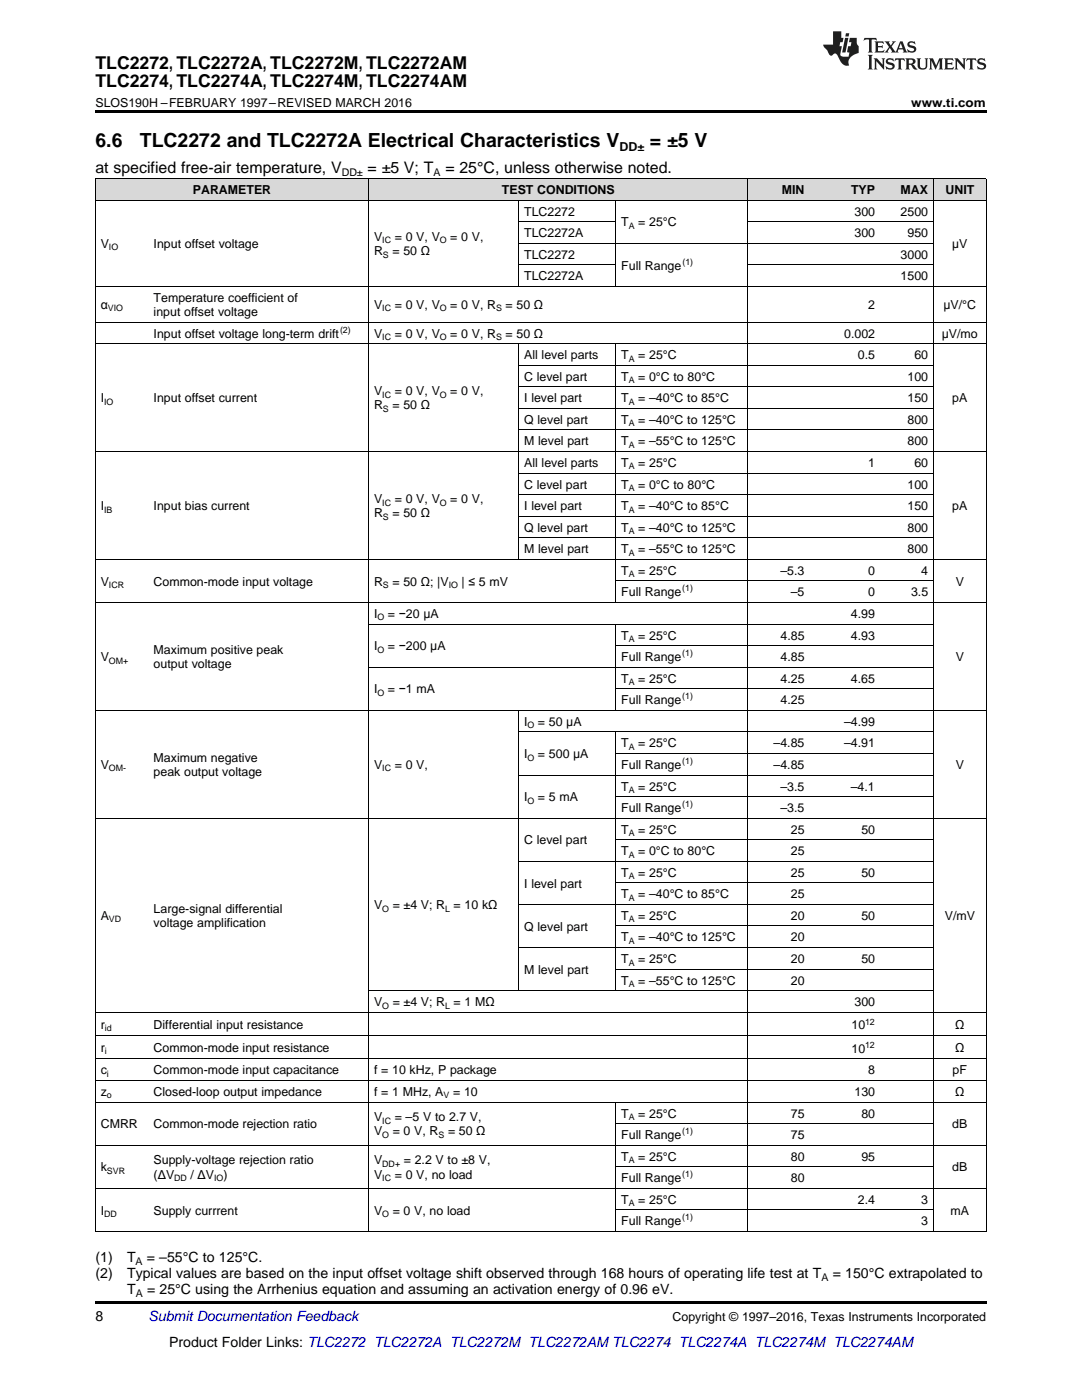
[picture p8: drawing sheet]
<svg xmlns="http://www.w3.org/2000/svg" width="216mm" height="279mm" viewBox="0 0 216 279" stroke-linecap="round" stroke-linejoin="round" font-family="sans-serif">
<defs><g id="words">
<g font-size="3.9">
<text x="19" y="29.3">6.6</text>
<text x="27.9" y="29.3">TLC2272 and TLC2272A Electrical Characteristics V</text>
<text x="129.7" y="29.3">= ±5 V</text>
</g>
<g font-size="3.5">
<text x="19" y="13.8">TLC2272, TLC2272A, TLC2272M, TLC2272AM</text>
<text x="19" y="17.3">TLC2274, TLC2274A, TLC2274M, TLC2274AM</text>
</g>
<g font-size="3.2">
<text x="19" y="34.4">at specified free-air temperature, V</text>
<text x="73.3" y="34.4">= ±5 V; T</text>
<text x="88.9" y="34.4">= 25°C, unless otherwise noted.</text>
</g>
<g font-size="2.8">
<text x="19" y="251.9">(1)</text>
<text x="25.4" y="251.9">T</text>
<text x="29.3" y="251.9">= –55°C to 125°C.</text>
<text x="19" y="255.1">(2)</text>
<text x="25.4" y="255.1">Typical values are based on the input offset voltage shift observed through 168 hours of operating life test at T</text>
<text x="166.2" y="255.1">= 150°C extrapolated to</text>
<text x="19" y="263.6">8</text>
<text x="25.4" y="258.2">T</text>
<text x="29.4" y="258.2">= 25°C using the Arrhenius equation and assuming an activation energy of 0.96 eV.</text>
<text x="33.7" y="268.9">Product Folder Links: TLC2272 TLC2272A TLC2272M TLC2272AM TLC2274 TLC2274A TLC2274M TLC2274AM</text>
</g>
<text font-size="2.8" fill="#0000c8" x="29.6" y="263.6">Submit Documentation Feedback</text>
<g font-size="2.5">
<text x="19" y="21.4">SLOS190H –FEBRUARY 1997–REVISED MARCH 2016</text>
<text x="181.8" y="21.4">www.ti.com</text>
<text x="123.6" y="30.1">DD±</text>
<text x="38.5" y="38.7">PARAMETER</text>
<text x="100.2" y="38.7">TEST CONDITIONS</text>
<text x="156" y="38.7">MIN</text>
<text x="169.8" y="38.7">TYP</text>
<text x="179.7" y="38.7">MAX</text>
<text x="188.7" y="38.7">UNIT</text>
<text x="104.6" y="43">TLC2272</text>
<text x="104.6" y="47.3">TLC2272A</text>
<text x="124" y="45.2">T</text>
<text x="127.4" y="45.2">= 25°C</text>
<text x="170.5" y="43">300</text>
<text x="170.5" y="47.3">300</text>
<text x="179.7" y="43">2500</text>
<text x="181.1" y="47.3">950</text>
<text x="20.1" y="49.5">V</text>
<text x="30.7" y="49.5">Input offset voltage</text>
<text x="74.6" y="48.1">V</text>
<text x="74.6" y="50.9">R</text>
<text x="78.3" y="50.9">= 50 Ω</text>
<text x="78.8" y="48.1">= 0 V, V</text>
<text x="89.9" y="48.1">= 0 V,</text>
<text x="104.6" y="51.6">TLC2272</text>
<text x="124" y="53.8">Full Range</text>
<text x="179.7" y="51.6">3000</text>
<text x="190" y="49.5">µV</text>
<text x="104.6" y="56">TLC2272A</text>
<text x="179.7" y="56">1500</text>
<text x="20.1" y="61.7">α</text>
<text x="30.7" y="60.3">Temperature coefficient of</text>
<text x="30.7" y="63.1">input offset voltage</text>
<text x="74.6" y="61.7">V</text>
<text x="78.8" y="61.7">= 0 V, V</text>
<text x="89.9" y="61.7">= 0 V, R</text>
<text x="100.9" y="61.7">= 50 Ω</text>
<text x="173.2" y="61.7">2</text>
<text x="188.3" y="61.7">μV/°C</text>
<text x="30.7" y="67.4">Input offset voltage long-term drift</text>
<text x="74.6" y="67.4">V</text>
<text x="78.8" y="67.4">= 0 V, V</text>
<text x="89.9" y="67.4">= 0 V, R</text>
<text x="100.9" y="67.4">= 50 Ω</text>
<text x="104.6" y="71.7">All level parts</text>
<text x="124" y="71.7">T</text>
<text x="127.4" y="71.7">= 25°C</text>
<text x="168.5" y="67.4">0.002</text>
<text x="171.2" y="71.7">0.5</text>
<text x="182.5" y="71.7">60</text>
<text x="187.9" y="67.4">μV/mo</text>
<text x="104.6" y="76">C level part</text>
<text x="124" y="76">T</text>
<text x="127.4" y="76">= 0°C to 80°C</text>
<text x="181.1" y="76">100</text>
<text x="20.1" y="80.3">I</text>
<text x="30.7" y="80.3">Input offset current</text>
<text x="74.6" y="78.9">V</text>
<text x="74.6" y="81.7">R</text>
<text x="78.3" y="81.7">= 50 Ω</text>
<text x="78.8" y="78.9">= 0 V, V</text>
<text x="89.9" y="78.9">= 0 V,</text>
<text x="104.6" y="80.3">I level part</text>
<text x="124" y="80.3">T</text>
<text x="127.4" y="80.3">= –40°C to 85°C</text>
<text x="181.1" y="80.3">150</text>
<text x="190" y="80.3">pA</text>
<text x="104.6" y="84.6">Q level part</text>
<text x="104.6" y="88.9">M level part</text>
<text x="124" y="84.6">T</text>
<text x="124" y="88.9">T</text>
<text x="127.4" y="84.6">= –40°C to 125°C</text>
<text x="127.4" y="88.9">= –55°C to 125°C</text>
<text x="181.1" y="84.6">800</text>
<text x="181.1" y="88.9">800</text>
<text x="104.6" y="93.2">All level parts</text>
<text x="124" y="93.2">T</text>
<text x="127.4" y="93.2">= 25°C</text>
<text x="173.2" y="93.2">1</text>
<text x="182.5" y="93.2">60</text>
<text x="20.1" y="101.8">I</text>
<text x="30.7" y="101.8">Input bias current</text>
<text x="74.6" y="100.4">V</text>
<text x="78.8" y="100.4">= 0 V, V</text>
<text x="89.9" y="100.4">= 0 V,</text>
<text x="104.6" y="97.5">C level part</text>
<text x="104.6" y="101.8">I level part</text>
<text x="124" y="97.5">T</text>
<text x="124" y="101.8">T</text>
<text x="127.4" y="97.5">= 0°C to 80°C</text>
<text x="127.4" y="101.8">= –40°C to 85°C</text>
<text x="181.1" y="97.5">100</text>
<text x="181.1" y="101.8">150</text>
<text x="190" y="101.8">pA</text>
<text x="74.6" y="103.2">R</text>
<text x="78.3" y="103.2">= 50 Ω</text>
<text x="104.6" y="106.1">Q level part</text>
<text x="124" y="106.1">T</text>
<text x="127.4" y="106.1">= –40°C to 125°C</text>
<text x="181.1" y="106.1">800</text>
<text x="104.6" y="110.4">M level part</text>
<text x="124" y="110.4">T</text>
<text x="127.4" y="110.4">= –55°C to 125°C</text>
<text x="181.1" y="110.4">800</text>
<text x="20.1" y="116.9">V</text>
<text x="30.7" y="116.9">Common-mode input voltage</text>
<text x="74.6" y="116.9">R</text>
<text x="78.3" y="116.9">= 50 Ω; |V</text>
<text x="92.1" y="116.9">| ≤ 5 mV</text>
<text x="124" y="114.7">T</text>
<text x="124" y="119">Full Range</text>
<text x="127.4" y="114.7">= 25°C</text>
<text x="155.8" y="114.7">–5.3</text>
<text x="157.8" y="119">–5</text>
<text x="173.2" y="114.7">0</text>
<text x="173.2" y="119">0</text>
<text x="181.8" y="119">3.5</text>
<text x="183.8" y="114.7">4</text>
<text x="190.7" y="116.9">V</text>
<text x="74.6" y="123.3">I</text>
<text x="77.4" y="123.3">= −20 μA</text>
<text x="169.8" y="123.3">4.99</text>
<text x="20.1" y="131.9">V</text>
<text x="30.7" y="130.5">Maximum positive peak</text>
<text x="74.6" y="129.8">I</text>
<text x="77.4" y="129.8">= −200 μA</text>
<text x="124" y="127.6">T</text>
<text x="124" y="131.9">Full Range</text>
<text x="127.4" y="127.6">= 25°C</text>
<text x="155.8" y="127.6">4.85</text>
<text x="155.8" y="131.9">4.85</text>
<text x="169.8" y="127.6">4.93</text>
<text x="190.7" y="131.9">V</text>
<text x="30.7" y="133.3">output voltage</text>
<text x="124" y="136.2">T</text>
<text x="127.4" y="136.2">= 25°C</text>
<text x="155.8" y="136.2">4.25</text>
<text x="169.8" y="136.2">4.65</text>
<text x="74.6" y="138.4">I</text>
<text x="77.4" y="138.4">= −1 mA</text>
<text x="124" y="140.5">Full Range</text>
<text x="155.8" y="140.5">4.25</text>
<text x="104.6" y="144.9">I</text>
<text x="107.4" y="144.9">= 50 μA</text>
<text x="124" y="149.2">T</text>
<text x="127.4" y="149.2">= 25°C</text>
<text x="154.4" y="149.2">–4.85</text>
<text x="168.5" y="144.9">–4.99</text>
<text x="168.5" y="149.2">–4.91</text>
<text x="20.1" y="153.5">V</text>
<text x="30.7" y="152">Maximum negative</text>
<text x="30.7" y="154.9">peak output voltage</text>
<text x="74.6" y="153.5">V</text>
<text x="78.8" y="153.5">= 0 V,</text>
<text x="104.6" y="151.3">I</text>
<text x="107.4" y="151.3">= 500 μA</text>
<text x="124" y="153.5">Full Range</text>
<text x="154.4" y="153.5">–4.85</text>
<text x="190.7" y="153.5">V</text>
<text x="104.6" y="159.9">I</text>
<text x="107.4" y="159.9">= 5 mA</text>
<text x="124" y="157.8">T</text>
<text x="127.4" y="157.8">= 25°C</text>
<text x="155.8" y="157.8">–3.5</text>
<text x="169.8" y="157.8">–4.1</text>
<text x="124" y="162.1">Full Range</text>
<text x="124" y="166.4">T</text>
<text x="127.4" y="166.4">= 25°C</text>
<text x="155.8" y="162.1">–3.5</text>
<text x="157.8" y="166.4">25</text>
<text x="171.9" y="166.4">50</text>
<text x="104.6" y="168.5">C level part</text>
<text x="124" y="170.7">T</text>
<text x="127.4" y="170.7">= 0°C to 80°C</text>
<text x="157.8" y="170.7">25</text>
<text x="104.6" y="177.1">I level part</text>
<text x="124" y="175">T</text>
<text x="124" y="179.3">T</text>
<text x="127.4" y="175">= 25°C</text>
<text x="127.4" y="179.3">= –40°C to 85°C</text>
<text x="157.8" y="175">25</text>
<text x="157.8" y="179.3">25</text>
<text x="171.9" y="175">50</text>
<text x="20.1" y="183.6">A</text>
<text x="30.7" y="182.2">Large-signal differential</text>
<text x="30.7" y="185">voltage amplification</text>
<text x="74.6" y="181.4">V</text>
<text x="78.4" y="181.4">= ±4 V; R = 10 kΩ</text>
<text x="104.6" y="185.7">Q level part</text>
<text x="124" y="183.6">T</text>
<text x="127.4" y="183.6">= 25°C</text>
<text x="157.8" y="183.6">20</text>
<text x="171.9" y="183.6">50</text>
<text x="188.5" y="183.6">V/mV</text>
<text x="124" y="187.9">T</text>
<text x="127.4" y="187.9">= –40°C to 125°C</text>
<text x="157.8" y="187.9">20</text>
<text x="104.6" y="194.3">M level part</text>
<text x="124" y="192.2">T</text>
<text x="124" y="196.5">T</text>
<text x="127.4" y="192.2">= 25°C</text>
<text x="127.4" y="196.5">= –55°C to 125°C</text>
<text x="157.8" y="192.2">20</text>
<text x="157.8" y="196.5">20</text>
<text x="171.9" y="192.2">50</text>
<text x="74.6" y="200.8">V</text>
<text x="78.4" y="200.8">= ±4 V; R = 1 MΩ</text>
<text x="170.5" y="200.8">300</text>
<text x="20.1" y="205.3">r</text>
<text x="20.1" y="209.9">r</text>
<text x="30.7" y="205.3">Differential input resistance</text>
<text x="30.7" y="209.9">Common-mode input resistance</text>
<text x="169.9" y="205.5">10</text>
<text x="190.6" y="205.3">Ω</text>
<text x="190.6" y="209.9">Ω</text>
<text x="20.1" y="214.4">c</text>
<text x="30.7" y="214.4">Common-mode input capacitance</text>
<text x="74.6" y="214.4">f = 10 kHz, P package</text>
<text x="169.9" y="210.1">10</text>
<text x="173.2" y="214.4">8</text>
<text x="190.1" y="214.4">pF</text>
<text x="20.1" y="218.7">z</text>
<text x="30.7" y="218.7">Closed-loop output impedance</text>
<text x="74.6" y="218.7">f = 1 MHz, A</text>
<text x="90.4" y="218.7">= 10</text>
<text x="170.5" y="218.7">130</text>
<text x="190.6" y="218.7">Ω</text>
<text x="20.1" y="225.2">CMRR</text>
<text x="30.7" y="225.2">Common-mode rejection ratio</text>
<text x="74.6" y="223.8">V</text>
<text x="74.6" y="226.6">V</text>
<text x="78.4" y="226.6">= 0 V, R</text>
<text x="78.8" y="223.8">= –5 V to 2.7 V,</text>
<text x="89.4" y="226.6">= 50 Ω</text>
<text x="124" y="223">T</text>
<text x="124" y="227.3">Full Range</text>
<text x="127.4" y="223">= 25°C</text>
<text x="157.8" y="223">75</text>
<text x="157.8" y="227.3">75</text>
<text x="171.9" y="223">80</text>
<text x="190" y="225.2">dB</text>
<text x="20.1" y="233.8">k</text>
<text x="30.7" y="232.4">Supply-voltage rejection ratio</text>
<text x="74.6" y="232.4">V</text>
<text x="80.6" y="232.4">= 2.2 V to ±8 V,</text>
<text x="124" y="231.6">T</text>
<text x="127.4" y="231.6">= 25°C</text>
<text x="157.8" y="231.6">80</text>
<text x="171.9" y="231.6">95</text>
<text x="190" y="233.8">dB</text>
<text x="30.7" y="235.2">(ΔV</text>
<text x="38" y="235.2">/ ΔV</text>
<text x="44.6" y="235.2">)</text>
<text x="74.6" y="235.2">V</text>
<text x="78.8" y="235.2">= 0 V, no load</text>
<text x="124" y="235.9">Full Range</text>
<text x="157.8" y="235.9">80</text>
<text x="20.1" y="242.4">I</text>
<text x="30.7" y="242.4">Supply currrent</text>
<text x="74.6" y="242.4">V</text>
<text x="78.4" y="242.4">= 0 V, no load</text>
<text x="124" y="240.2">T</text>
<text x="124" y="244.5">Full Range</text>
<text x="127.4" y="240.2">= 25°C</text>
<text x="171.2" y="240.2">2.4</text>
<text x="183.8" y="240.2">3</text>
<text x="183.8" y="244.5">3</text>
<text x="189.7" y="242.4">mA</text>
<text x="134.2" y="263.6">Copyright © 1997–2016, Texas Instruments Incorporated</text>
</g>
<g font-size="2.1">
<text x="68.2" y="35.1">DD±</text>
<text x="86.5" y="35.1">A</text>
<text x="27" y="252.4">A</text>
<text x="163.9" y="255.6">A</text>
<text x="27.1" y="258.8">A</text>
</g>
<g font-size="1.8">
<text x="125.4" y="45.7">A</text>
<text x="21.7" y="50">IO</text>
<text x="76.3" y="48.6">IC</text>
<text x="76.4" y="51.4">S</text>
<text x="87.8" y="48.6">O</text>
<text x="136.2" y="52.8">(1)</text>
<text x="21.5" y="62.2">VIO</text>
<text x="76.3" y="62.2">IC</text>
<text x="87.8" y="62.2">O</text>
<text x="99" y="62.2">S</text>
<text x="67.8" y="66.4">(2)</text>
<text x="76.3" y="67.9">IC</text>
<text x="87.8" y="67.9">O</text>
<text x="99" y="67.9">S</text>
<text x="125.4" y="72.2">A</text>
<text x="125.4" y="76.5">A</text>
<text x="20.8" y="80.8">IO</text>
<text x="76.3" y="79.4">IC</text>
<text x="76.4" y="82.2">S</text>
<text x="87.8" y="79.4">O</text>
<text x="125.4" y="80.8">A</text>
<text x="125.4" y="85.1">A</text>
<text x="125.4" y="89.4">A</text>
<text x="125.4" y="93.7">A</text>
<text x="76.3" y="100.9">IC</text>
<text x="87.8" y="100.9">O</text>
<text x="125.4" y="98">A</text>
<text x="20.8" y="102.3">IB</text>
<text x="76.4" y="103.7">S</text>
<text x="125.4" y="102.3">A</text>
<text x="125.4" y="106.6">A</text>
<text x="125.4" y="110.9">A</text>
<text x="21.7" y="117.4">ICR</text>
<text x="76.4" y="117.4">S</text>
<text x="89.5" y="117.4">IO</text>
<text x="125.4" y="115.2">A</text>
<text x="136.1" y="118">(1)</text>
<text x="75.3" y="123.8">O</text>
<text x="75.3" y="130.3">O</text>
<text x="125.4" y="128.1">A</text>
<text x="136.1" y="131">(1)</text>
<text x="21.7" y="132.4">OM+</text>
<text x="125.4" y="136.7">A</text>
<text x="75.3" y="138.9">O</text>
<text x="136.1" y="139.6">(1)</text>
<text x="105.3" y="145.3">O</text>
<text x="125.4" y="149.6">A</text>
<text x="21.7" y="154">OM-</text>
<text x="76.3" y="154">IC</text>
<text x="105.3" y="151.8">O</text>
<text x="136.1" y="152.5">(1)</text>
<text x="105.3" y="160.4">O</text>
<text x="125.4" y="158.3">A</text>
<text x="136.1" y="161.1">(1)</text>
<text x="125.4" y="166.9">A</text>
<text x="125.4" y="171.2">A</text>
<text x="125.4" y="175.5">A</text>
<text x="125.4" y="179.8">A</text>
<text x="21.7" y="184.1">VD</text>
<text x="76.3" y="181.9">O</text>
<text x="88.8" y="181.9">L</text>
<text x="125.4" y="184.1">A</text>
<text x="125.4" y="188.4">A</text>
<text x="125.4" y="192.7">A</text>
<text x="125.4" y="197">A</text>
<text x="76.3" y="201.3">O</text>
<text x="88.8" y="201.3">L</text>
<text x="20.9" y="205.8">id</text>
<text x="172.6" y="204.5">12</text>
<text x="172.6" y="209.1">12</text>
<text x="20.9" y="210.4">i</text>
<text x="21.3" y="214.9">i</text>
<text x="21.3" y="219.2">o</text>
<text x="88.5" y="219.2">V</text>
<text x="76.3" y="224.3">IC</text>
<text x="76.3" y="227.1">O</text>
<text x="87.5" y="227.1">S</text>
<text x="125.4" y="223.5">A</text>
<text x="136.1" y="226.3">(1)</text>
<text x="76.3" y="232.9">DD+</text>
<text x="125.4" y="232.1">A</text>
<text x="21.3" y="234.3">SVR</text>
<text x="34.7" y="235.7">DD</text>
<text x="42.7" y="235.7">IO</text>
<text x="76.3" y="235.7">IC</text>
<text x="136.1" y="234.9">(1)</text>
<text x="20.8" y="242.9">DD</text>
<text x="76.3" y="242.9">O</text>
<text x="125.4" y="240.7">A</text>
<text x="136.1" y="243.6">(1)</text>
</g>
</g></defs>
<g fill="#d8d8d8">
<path d="M19 35.7h10.6v4.3h-10.6z"/>
<path d="M29.6 35.7h44v4.3h-44z"/>
<path d="M73.6 35.7h29.9v4.3h-29.9z"/>
<path d="M103.5 35.7h19.4v4.3h-19.4z"/>
<path d="M122.9 35.7h26.4v4.3h-26.4z"/>
<path d="M149.3 35.7h12.3v4.3h-12.3z"/>
<path d="M161.6 35.7h14.1v4.3h-14.1z"/>
<path d="M175.7 35.7h10.6v4.3h-10.6z"/>
<path d="M186.3 35.7h10.5v4.3h-10.5z"/>
</g>
<path d="M19 22h177.8v.5h-177.8zM19 259.7h177.8v.5h-177.8z" fill="#000"/>
<g fill="none" stroke="#000" stroke-width=".2">
<path d="M19 40h177.8M19 35.6h177.8M19.1 35.7v210.1M73.5 35.7v210.1M103.5 40v17.2M122.9 40v17.2M149.2 35.7v210.1M186.2 35.7v210.1M196.8 35.7v210.1M19 57.2h177.8M103.5 52.9h19.4M103.5 48.6h82.8"/>
<path d="M103.5 44.3h19.4M149.3 52.9h37M149.3 44.3h37M19 68.6h177.8M19 64.3h177.8M103.5 68.6v43.1M103.5 77.2h82.8M103.5 72.9h82.8M122.9 68.6v51.7M19 90.1h177.8M103.5 98.7h82.8M103.5 94.4h82.8"/>
<path d="M103.5 85.8h82.8M103.5 81.5h82.8M19 111.6h177.8M103.5 107.3h82.8M103.5 103h82.8M122.9 115.9h63.4M19 120.2h177.8M73.6 133.2h112.7M73.6 124.5h112.7M122.9 124.6v17.2M122.9 137.5h63.4M122.9 128.9h63.4"/>
<path d="M19 141.8h177.8M103.5 141.8v56M103.5 154.7h82.8M103.5 146.1h82.8M122.9 146.1v51.7M122.9 159h63.4M122.9 150.4h63.4M19 163.3h177.8M103.5 171.9h82.8M122.9 176.2h63.4M122.9 167.6h63.4M73.6 197.7h112.7"/>
<path d="M103.5 189.1h82.8M103.5 180.5h82.8M122.9 193.4h63.4M122.9 184.8h63.4M19 219.9h177.8M19 215.6h177.8M19 211.3h177.8M19 206.7h177.8M19 202h177.8M122.9 220v25.8M19 237.2h177.8M19 228.5h177.8"/>
<path d="M122.9 232.9h63.4M122.9 224.2h63.4M19 245.8h177.8M122.9 241.5h63.4"/>
</g>
<g fill="#231f20">
<path d="M172.5 7.6l-.1 .5 .4-.2h.6v.1v2.1l-.2 .4h.9l-.2-.4v-2.1l.1-.1h.5l.5 .2-.2-.5zM174.5 8.3l.2 .3v1.5l-.2 .4h1.8l.2-.6a1.04 1.04 0 0 1-1.3 .2v-.7h.6l.3 .2v-.6l-.3 .2h-.6v-.6l.8-.1 .4 .3-.2-.5zM176.5 8.3l.9 1.1-.9 1.1h.8l-.2-.2 .4-.7 .5 .7-.2 .2h1.5l-.2-.2 .2-.4h.9l.1 .4-.2 .2h1l-.3-.3-.7-1.9h-.5l-.9 2-.8-1 .9-1h-.8l.1 .3-.4 .5-.3-.6 .1-.2zM179.7 8.6l.4 1h-.7zM181.3 8.4a.63 .63 0 0 0-.2 .7 .63 .63 0 0 0 .6 .4l.6 .2 .1 .2a.75 .75 0 0 1-.7 .4 .75 .75 0 0 1-.6-.5l.1 .7 .1-.1a1.11 1.11 0 0 0 1.5-.6 1.13 1.13 0 0 0-1.2-.8l-.1-.4a1.04 1.04 0 0 1 1.2 .2l-.2-.5-.2 .1-.4-.2zM173.2 10.9l.2 .4v2.2l-.2 .4h1l-.3-.4v-2.2l.3-.4zM174.3 11.6l.3 .4v1.5l-.3 .4h.8l-.2-.4v-1.3l1.5 1.7v-1.9l.2-.4h-.7l.2 .4v.9l-1.1-1.3zM177 11.8a.62 .62 0 0 0-.2 .7 .62 .62 0 0 0 .6 .4l.6 .1 .1 .3a.76 .76 0 0 1-.7 .3 .76 .76 0 0 1-.7-.4l.2 .7 .1-.1a1.11 1.11 0 0 0 1.5-.6 1.13 1.13 0 0 0-1.2-.8l-.1-.4a1.04 1.04 0 0 1 1.2 .2l-.2-.6-.2 .1-.5-.1zM178.7 11.6l-.2 .6a.61 .61 0 0 1 .8-.3v1.6l-.2 .4h.9l-.2-.4v-1.6a.63 .63 0 0 1 .7 .3l-.1-.6zM180.6 11.6l.3 .4v1.5l-.3 .4h1l-.2-.2-.1-.8 .6 .2a.76 .76 0 0 0 1.2 .7l-1-1a.58 .58 0 0 0 .6-.5 .58 .58 0 0 0-.5-.6zM181.4 11.9h.1a.45 .45 0 0 1 .5 .1 .45 .45 0 0 1 .1 .5l-.8 .2zM182.9 11.6l.2 .2a2.17 2.17 0 0 0 .3 1.9 .99 .99 0 0 0 1.6-.6v-1.1l.2-.4h-.7l.2 .2a1.92 1.92 0 0 1-.2 1.8 .6 .6 0 0 1-.9-.5v-1.1l.2-.4zM185.4 11.6l.2 .4v1.5l-.2 .4h.7l-.2-.4v-1.4l.8 1.8 .8-1.8v1.4l-.2 .4h.9l-.2-.4v-1.5l.2-.4h-.8l-.6 1.5-.6-1.5zM188.4 11.6l.2 .4v1.5l-.2 .4h1.8l.1-.6a1.04 1.04 0 0 1-1.2 .1v-.6h.5l.4 .2v-.6l-.4 .2h-.5v-.7h.8l.3 .3-.1-.6zM190.5 11.6l.2 .4v1.5l-.2 .4h.7l-.2-.4v-1.3l1.5 1.7v-1.9l.2-.4h-.7l.2 .4v.9l-1.1-1.3zM192.9 11.6l-.1 .6a.61 .61 0 0 1 .7-.3l.1 1.6-.3 .4h1l-.3-.4 .1-1.6a.63 .63 0 0 1 .7 .3l-.1-.6zM195.2 11.8a.62 .62 0 0 0-.2 .7 .62 .62 0 0 0 .6 .4l.6 .1 .1 .3a.76 .76 0 0 1-.7 .3 .76 .76 0 0 1-.6-.4l.1 .7 .1-.1a1.11 1.11 0 0 0 1.6-.6 1.13 1.13 0 0 0-1.3-.8l-.1-.4a1.04 1.04 0 0 1 1.2 .2l-.1-.6-.2 .1-.5-.1z"/>
<path d="M166.2 6.3v2.6h-1.9v.4l.8 .9a.91 .91 0 0 0 1 .8 .56 .56 0 0 1 .5-.3 .56 .56 0 0 1 .5 .3l.4 .8a1.53 1.53 0 0 0 1.9 1.2 1.54 1.54 0 0 1 1-2.1l.9-.3v-1.4a1.52 1.52 0 0 1-.4-1.6h-1.3l-.2 .8h.5l-.2 .8h-.5l-.1 1v.2l.4 .1-.2 .8a1.93 1.93 0 0 1-1.6-.3l.3-1.8h-.5l.2-.8h.4l.2-.8h-.4v-1.3zM168.6 7.6l-.6 2.9h.7l.6-2.9zM168.8 6.6l-.1 .7h.6l.2-.7z"/>
</g>
<use href="#words"/>
</svg>
